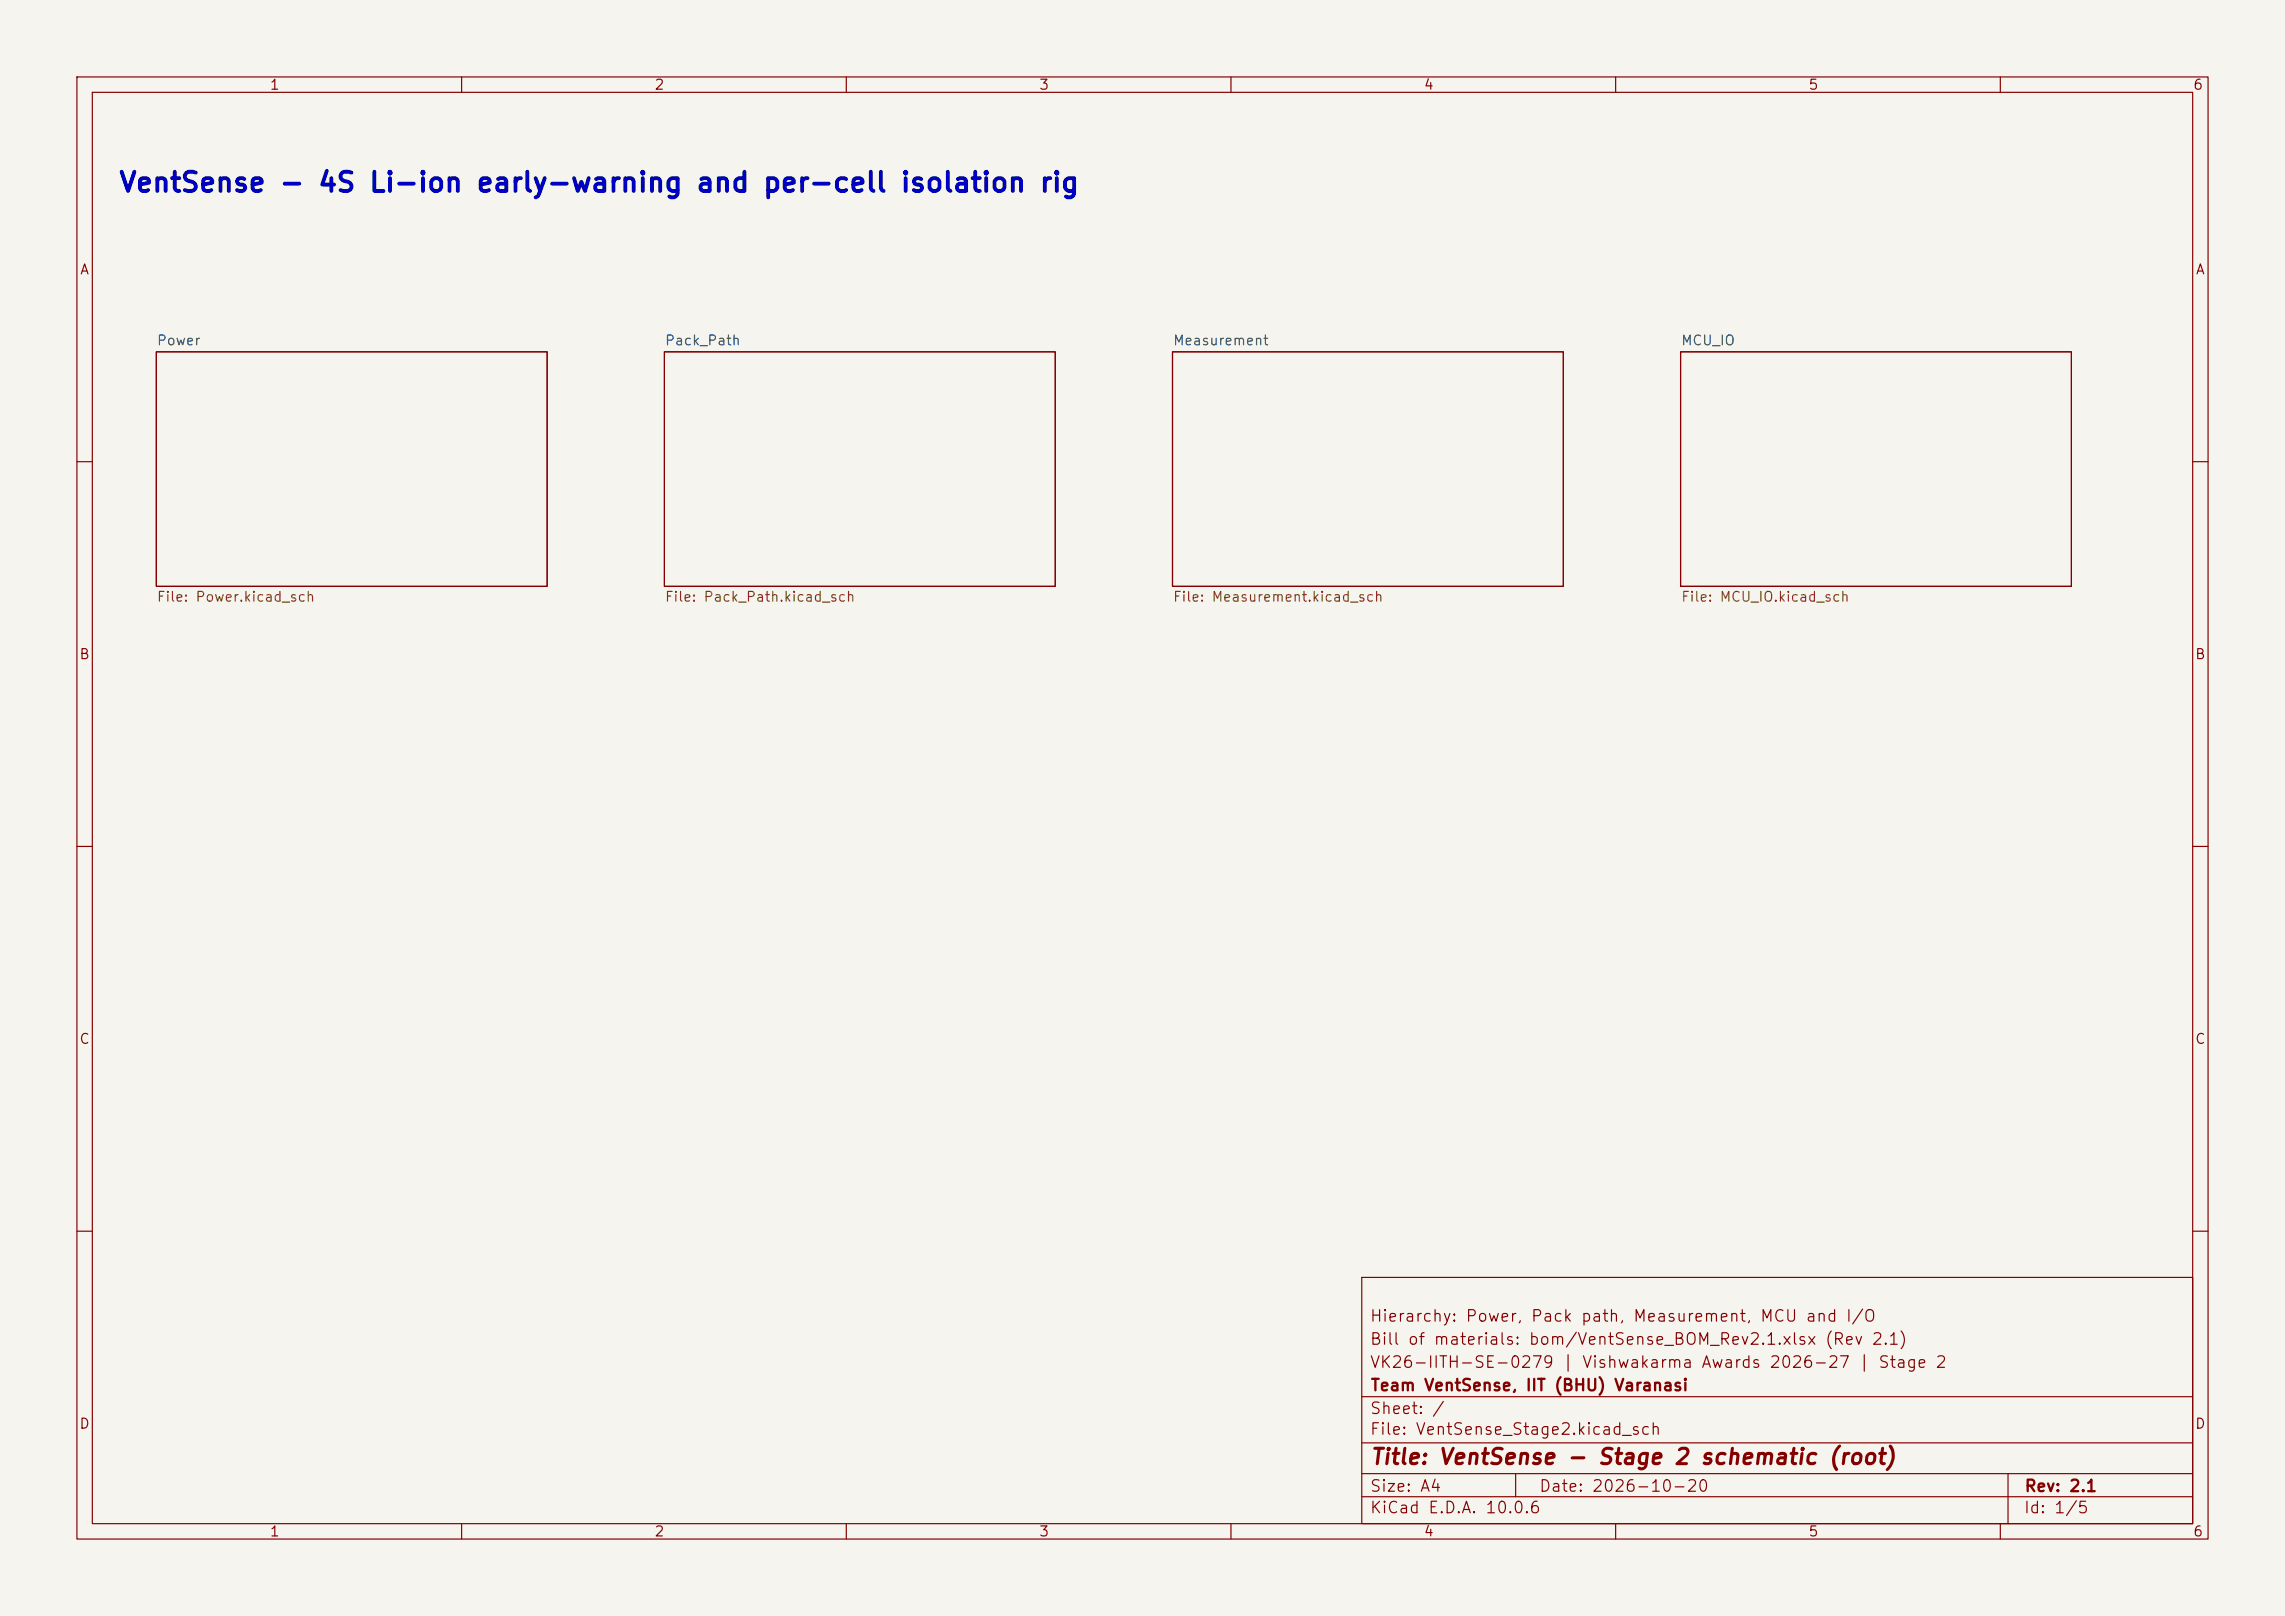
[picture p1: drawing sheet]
<svg xmlns="http://www.w3.org/2000/svg" width="297mm" height="210mm" viewBox="0 0 297 210" stroke-linecap="round" stroke-linejoin="round" font-family="sans-serif">
<defs><g id="words">
<text font-size="2.5" fill="#0000c2" x="15.3" y="25.6">VentSense - 4S Li-ion early-warning and per-cell isolation rig</text>
<text font-size="2" fill="#840000" x="178" y="190.8">Title: VentSense - Stage 2 schematic (root)</text>
<g font-size="1.5" fill="#840000">
<text x="178" y="172.1">Hierarchy: Power, Pack path, Measurement, MCU and I/O</text>
<text x="178" y="178.1">VK26-IITH-SE-0279 | Vishwakarma Awards 2026-27 | Stage 2</text>
<text x="178" y="175.1">Bill of materials: bom/VentSense_BOM_Rev2.1.xlsx (Rev 2.1)</text>
<text x="178" y="184.1">Sheet: /</text>
<text x="178" y="181.1">Team VentSense, IIT (BHU) Varanasi</text>
<text x="178" y="186.8">File: VentSense_Stage2.kicad_sch</text>
<text x="178" y="197">KiCad E.D.A. 10.0.6</text>
<text x="178" y="194.2">Size: A4</text>
<text x="200" y="194.2">Date: 2026-10-20</text>
<text x="263" y="197">Id: 1/5</text>
<text x="263" y="194.2">Rev: 2.1</text>
</g>
<g font-size="1.3" fill="#840000">
<text x="35" y="12">1</text>
<text x="85" y="12">2</text>
<text x="135" y="12">3</text>
<text x="185" y="12">4</text>
<text x="235" y="12">5</text>
<text x="285" y="12">6</text>
<text x="10.3" y="36">A</text>
<text x="285.3" y="36">A</text>
<text x="10.2" y="86">B</text>
<text x="285.2" y="86">B</text>
<text x="10.2" y="136">C</text>
<text x="285.2" y="136">C</text>
<text x="10.2" y="186">D</text>
<text x="285.2" y="186">D</text>
<text x="35" y="200">1</text>
<text x="85" y="200">2</text>
<text x="135" y="200">3</text>
<text x="185" y="200">4</text>
<text x="235" y="200">5</text>
<text x="285" y="200">6</text>
</g>
<g font-size="1.3" fill="#006464">
<text x="20.3" y="45.2">Power</text>
<text x="86.3" y="45.2">Pack_Path</text>
<text x="152.4" y="45.2">Measurement</text>
<text x="218.4" y="45.2">MCU_IO</text>
</g>
<g font-size="1.3" fill="#725600">
<text x="20.3" y="78.5">File: Power.kicad_sch</text>
<text x="86.3" y="78.5">File: Pack_Path.kicad_sch</text>
<text x="152.4" y="78.5">File: Measurement.kicad_sch</text>
<text x="218.4" y="78.5">File: MCU_IO.kicad_sch</text>
</g>
</g></defs>
<path d="M0 0h297v210h-297z" fill="#f5f4ef" stroke="#f5f4ef" stroke-width=".13"/>
<g fill="none" stroke="#840000" stroke-width=".15">
<path d="M10 10h277v190h-277zM12 12h273v186h-273zM60 10v2M110 10v2M160 10v2M210 10v2M260 10v2M20.3 45.7h50.8v30.5h-50.8zM86.4 45.7h50.8v30.5h-50.8zM152.4 45.7h50.8v30.5h-50.8zM218.4 45.7h50.8v30.5h-50.8zM10 60h2"/>
<path d="M285 60h2M10 110h2M285 110h2M10 160h2M177 166h108v32h-108zM285 160h2M60 198v2M110 198v2M160 198v2M177 194.5h108M177 191.5h108M177 187.5h108"/>
<path d="M177 181.5h108M197 191.5v3M210 198v2M260 198v2M261 191.5v6.5"/>
</g>
<use href="#words"/>
</svg>
